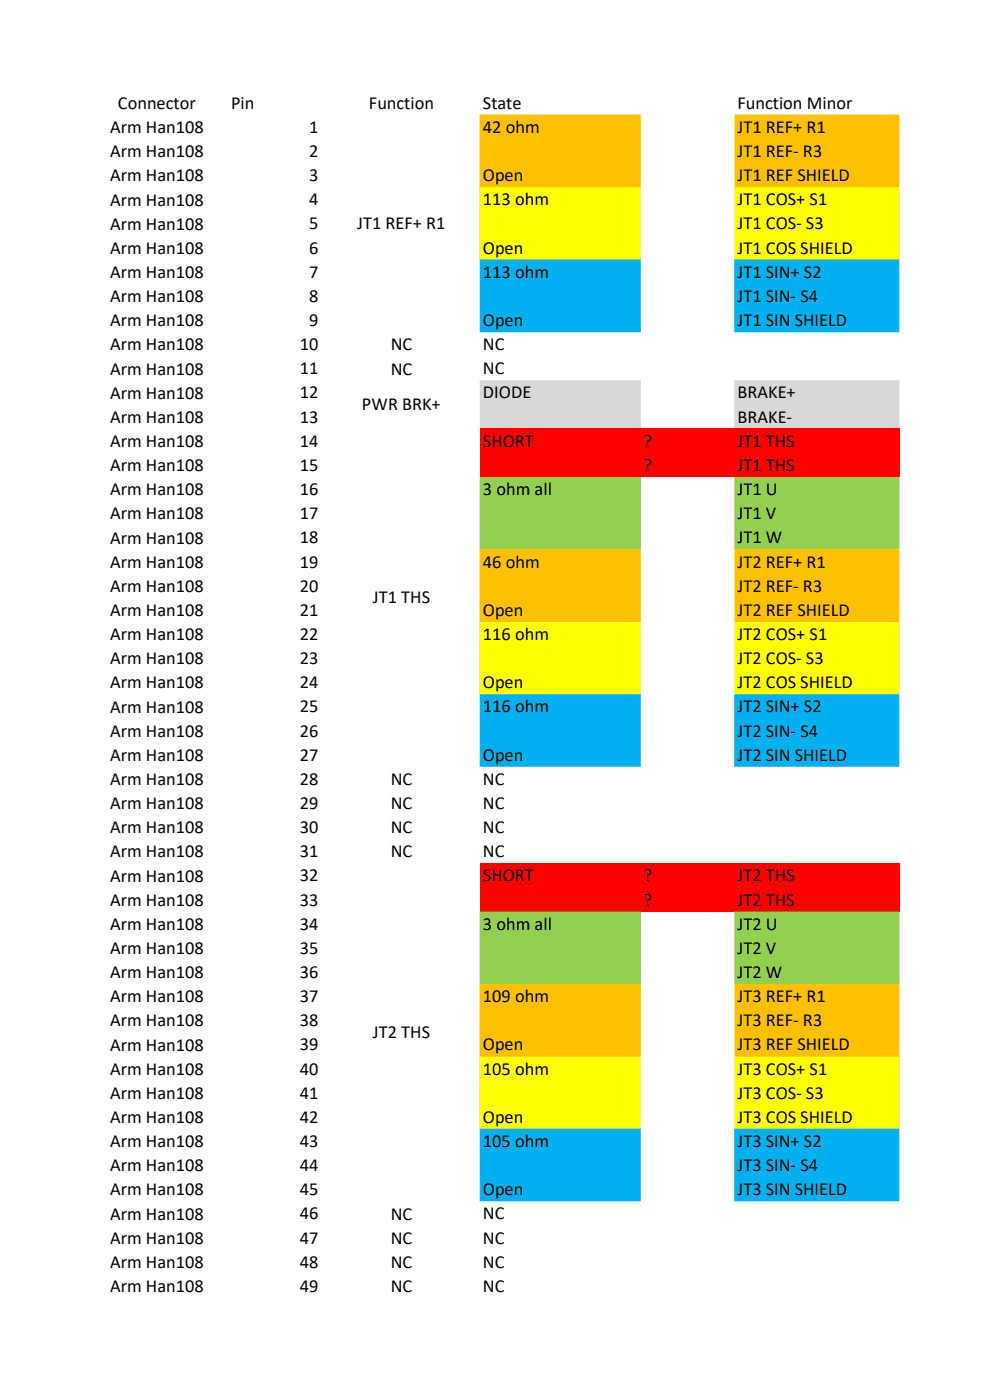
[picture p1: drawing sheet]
<svg xmlns="http://www.w3.org/2000/svg" width="210mm" height="297mm" viewBox="0 0 210 297" stroke-linecap="round" stroke-linejoin="round" font-family="sans-serif">
<defs><g id="words">
<g font-size="3.9">
<text x="25" y="23.1">Connector</text>
<text x="49" y="23.1">Pin</text>
<text x="78.3" y="23.1">Function</text>
<text x="102.4" y="23.1">State</text>
<text x="156.5" y="23.1">Function Minor</text>
<text x="23.4" y="28.2">Arm Han108</text>
<text x="65.6" y="28.2">1</text>
<text x="102.4" y="28.2">42 ohm</text>
<text x="156.5" y="28.2">JT1 REF+ R1</text>
<text x="23.4" y="33.4">Arm Han108</text>
<text x="65.6" y="33.3">2</text>
<text x="156.5" y="33.3">JT1 REF- R3</text>
<text x="23.4" y="38.5">Arm Han108</text>
<text x="65.6" y="38.4">3</text>
<text x="102.4" y="38.4">Open</text>
<text x="156.5" y="38.4">JT1 REF SHIELD</text>
<text x="23.4" y="43.6">Arm Han108</text>
<text x="65.6" y="43.6">4</text>
<text x="102.4" y="43.6">113 ohm</text>
<text x="156.5" y="43.6">JT1 COS+ S1</text>
<text x="23.4" y="48.7">Arm Han108</text>
<text x="23.4" y="53.8">Arm Han108</text>
<text x="65.6" y="48.7">5</text>
<text x="65.6" y="53.8">6</text>
<text x="75.8" y="48.6">JT1 REF+ R1</text>
<text x="102.4" y="53.8">Open</text>
<text x="156.5" y="48.7">JT1 COS- S3</text>
<text x="156.5" y="53.8">JT1 COS SHIELD</text>
<text x="23.4" y="59">Arm Han108</text>
<text x="65.6" y="58.9">7</text>
<text x="102.4" y="58.9">113 ohm</text>
<text x="156.5" y="58.9">JT1 SIN+ S2</text>
<text x="23.4" y="64.1">Arm Han108</text>
<text x="65.6" y="64.1">8</text>
<text x="156.5" y="64.1">JT1 SIN- S4</text>
<text x="23.4" y="69.2">Arm Han108</text>
<text x="65.6" y="69.2">9</text>
<text x="102.4" y="69.2">Open</text>
<text x="156.5" y="69.2">JT1 SIN SHIELD</text>
<text x="23.4" y="74.3">Arm Han108</text>
<text x="63.6" y="74.3">10</text>
<text x="82.9" y="74.3">NC</text>
<text x="102.4" y="74.3">NC</text>
<text x="23.4" y="79.5">Arm Han108</text>
<text x="63.6" y="79.4">11</text>
<text x="82.9" y="79.5">NC</text>
<text x="102.4" y="79.4">NC</text>
<text x="23.4" y="84.6">Arm Han108</text>
<text x="23.4" y="89.7">Arm Han108</text>
<text x="63.6" y="84.5">12</text>
<text x="63.6" y="89.7">13</text>
<text x="76.8" y="87">PWR BRK+</text>
<text x="102.4" y="84.5">DIODE</text>
<text x="156.5" y="84.5">BRAKE+</text>
<text x="156.5" y="89.7">BRAKE-</text>
<text x="23.4" y="94.8">Arm Han108</text>
<text x="63.6" y="94.8">14</text>
<text x="102.4" y="94.8">SHORT</text>
<text x="136.6" y="94.8">?</text>
<text x="156.5" y="94.8">JT1 THS</text>
<text x="23.4" y="99.9">Arm Han108</text>
<text x="63.6" y="99.9">15</text>
<text x="136.6" y="99.9">?</text>
<text x="156.5" y="99.9">JT1 THS</text>
<text x="23.4" y="105.1">Arm Han108</text>
<text x="63.6" y="105">16</text>
<text x="102.4" y="105">3 ohm all</text>
<text x="156.5" y="105">JT1 U</text>
<text x="23.4" y="110.2">Arm Han108</text>
<text x="63.6" y="110.2">17</text>
<text x="156.5" y="110.2">JT1 V</text>
<text x="23.4" y="115.3">Arm Han108</text>
<text x="63.6" y="115.3">18</text>
<text x="156.5" y="115.3">JT1 W</text>
<text x="23.4" y="120.4">Arm Han108</text>
<text x="23.4" y="125.6">Arm Han108</text>
<text x="63.6" y="120.4">19</text>
<text x="63.6" y="125.5">20</text>
<text x="102.4" y="120.4">46 ohm</text>
<text x="156.5" y="120.4">JT2 REF+ R1</text>
<text x="156.5" y="125.5">JT2 REF- R3</text>
<text x="23.4" y="130.7">Arm Han108</text>
<text x="63.6" y="130.6">21</text>
<text x="79.1" y="127.9">JT1 THS</text>
<text x="102.4" y="130.6">Open</text>
<text x="156.5" y="130.6">JT2 REF SHIELD</text>
<text x="23.4" y="135.8">Arm Han108</text>
<text x="63.6" y="135.8">22</text>
<text x="102.4" y="135.8">116 ohm</text>
<text x="156.5" y="135.8">JT2 COS+ S1</text>
<text x="23.4" y="140.9">Arm Han108</text>
<text x="63.6" y="140.9">23</text>
<text x="156.5" y="140.9">JT2 COS- S3</text>
<text x="23.4" y="146.1">Arm Han108</text>
<text x="63.6" y="146">24</text>
<text x="102.4" y="146">Open</text>
<text x="156.5" y="146">JT2 COS SHIELD</text>
<text x="23.4" y="151.2">Arm Han108</text>
<text x="63.6" y="151.1">25</text>
<text x="102.4" y="151.1">116 ohm</text>
<text x="156.5" y="151.1">JT2 SIN+ S2</text>
<text x="23.4" y="156.3">Arm Han108</text>
<text x="23.4" y="161.4">Arm Han108</text>
<text x="63.6" y="156.3">26</text>
<text x="63.6" y="161.4">27</text>
<text x="102.4" y="161.4">Open</text>
<text x="156.5" y="156.3">JT2 SIN- S4</text>
<text x="156.5" y="161.4">JT2 SIN SHIELD</text>
<text x="23.4" y="166.5">Arm Han108</text>
<text x="63.6" y="166.5">28</text>
<text x="82.9" y="166.5">NC</text>
<text x="102.4" y="166.5">NC</text>
<text x="23.4" y="171.7">Arm Han108</text>
<text x="63.6" y="171.6">29</text>
<text x="82.9" y="171.7">NC</text>
<text x="102.4" y="171.6">NC</text>
<text x="23.4" y="176.8">Arm Han108</text>
<text x="63.6" y="176.7">30</text>
<text x="82.9" y="176.8">NC</text>
<text x="102.4" y="176.7">NC</text>
<text x="23.4" y="181.9">Arm Han108</text>
<text x="63.6" y="181.9">31</text>
<text x="82.9" y="181.9">NC</text>
<text x="102.4" y="181.9">NC</text>
<text x="23.4" y="187">Arm Han108</text>
<text x="63.6" y="187">32</text>
<text x="102.4" y="187">SHORT</text>
<text x="136.6" y="187">?</text>
<text x="156.5" y="187">JT2 THS</text>
<text x="23.4" y="192.2">Arm Han108</text>
<text x="23.4" y="197.3">Arm Han108</text>
<text x="63.6" y="192.1">33</text>
<text x="63.6" y="197.2">34</text>
<text x="102.4" y="197.2">3 ohm all</text>
<text x="136.6" y="192.1">?</text>
<text x="156.5" y="192.1">JT2 THS</text>
<text x="156.5" y="197.2">JT2 U</text>
<text x="23.4" y="202.4">Arm Han108</text>
<text x="63.6" y="202.4">35</text>
<text x="156.5" y="202.4">JT2 V</text>
<text x="23.4" y="207.5">Arm Han108</text>
<text x="63.6" y="207.5">36</text>
<text x="156.5" y="207.5">JT2 W</text>
<text x="23.4" y="212.6">Arm Han108</text>
<text x="63.6" y="212.6">37</text>
<text x="102.4" y="212.6">109 ohm</text>
<text x="156.5" y="212.6">JT3 REF+ R1</text>
<text x="23.4" y="217.8">Arm Han108</text>
<text x="63.6" y="217.7">38</text>
<text x="79.1" y="220.1">JT2 THS</text>
<text x="156.5" y="217.7">JT3 REF- R3</text>
<text x="23.4" y="222.9">Arm Han108</text>
<text x="63.6" y="222.8">39</text>
<text x="63.6" y="228">40</text>
<text x="102.4" y="222.8">Open</text>
<text x="102.4" y="228">105 ohm</text>
<text x="156.5" y="222.8">JT3 REF SHIELD</text>
<text x="156.5" y="228">JT3 COS+ S1</text>
<text x="23.4" y="228">Arm Han108</text>
<text x="23.4" y="233.1">Arm Han108</text>
<text x="63.6" y="233.1">41</text>
<text x="156.5" y="233.1">JT3 COS- S3</text>
<text x="23.4" y="238.3">Arm Han108</text>
<text x="63.6" y="238.2">42</text>
<text x="102.4" y="238.2">Open</text>
<text x="156.5" y="238.2">JT3 COS SHIELD</text>
<text x="23.4" y="243.4">Arm Han108</text>
<text x="63.6" y="243.3">43</text>
<text x="102.4" y="243.3">105 ohm</text>
<text x="156.5" y="243.3">JT3 SIN+ S2</text>
<text x="23.4" y="248.5">Arm Han108</text>
<text x="63.6" y="248.5">44</text>
<text x="156.5" y="248.5">JT3 SIN- S4</text>
<text x="23.4" y="253.6">Arm Han108</text>
<text x="63.6" y="253.6">45</text>
<text x="102.4" y="253.6">Open</text>
<text x="156.5" y="253.6">JT3 SIN SHIELD</text>
<text x="23.4" y="258.7">Arm Han108</text>
<text x="23.4" y="263.9">Arm Han108</text>
<text x="63.6" y="258.7">46</text>
<text x="63.6" y="263.8">47</text>
<text x="82.9" y="258.7">NC</text>
<text x="82.9" y="263.9">NC</text>
<text x="102.4" y="258.7">NC</text>
<text x="102.4" y="263.8">NC</text>
<text x="23.4" y="269">Arm Han108</text>
<text x="63.6" y="268.9">48</text>
<text x="82.9" y="269">NC</text>
<text x="102.4" y="268.9">NC</text>
<text x="23.4" y="274.1">Arm Han108</text>
<text x="63.6" y="274.1">49</text>
<text x="82.9" y="274.1">NC</text>
<text x="102.4" y="274.1">NC</text>
</g>
</g></defs>
<path d="M101.8 24.3h34.1v15.5h-34.1zM155.8 24.3h35v15.5h-35z" fill-rule="evenodd" fill="#ffc000"/>
<path d="M101.8 39.7h34.1v15.4h-34.1zM155.8 39.7h35v15.4h-35z" fill-rule="evenodd" fill="#ff0"/>
<path d="M101.8 55.1h34.1v15.4h-34.1zM155.8 55.1h35v15.4h-35z" fill-rule="evenodd" fill="#00b0f0"/>
<path d="M101.8 80.7h34.1v10.3h-34.1zM155.8 80.7h35v10.3h-35z" fill-rule="evenodd" fill="#d8d8d8"/>
<path d="M101.8 90.9h89v10.3h-89z" fill="#f00"/>
<path d="M101.8 101.2h34.1v15.4h-34.1zM155.8 101.2h35v15.4h-35z" fill-rule="evenodd" fill="#92d050"/>
<path d="M101.8 116.5h34.1v15.5h-34.1zM155.8 116.5h35v15.5h-35z" fill-rule="evenodd" fill="#ffc000"/>
<path d="M101.8 131.9h34.1v15.4h-34.1zM155.8 131.9h35v15.4h-35z" fill-rule="evenodd" fill="#ff0"/>
<path d="M101.8 147.3h34.1v15.4h-34.1zM155.8 147.3h35v15.4h-35z" fill-rule="evenodd" fill="#00b0f0"/>
<path d="M101.8 183.1h89v10.3h-89z" fill="#f00"/>
<path d="M101.8 193.4h34.1v15.4h-34.1zM155.8 193.4h35v15.4h-35z" fill-rule="evenodd" fill="#92d050"/>
<path d="M101.8 208.7h34.1v15.5h-34.1zM155.8 208.7h35v15.5h-35z" fill-rule="evenodd" fill="#ffc000"/>
<path d="M101.8 224.1h34.1v15.4h-34.1zM155.8 224.1h35v15.4h-35z" fill-rule="evenodd" fill="#ff0"/>
<path d="M101.8 239.5h34.1v15.4h-34.1zM155.8 239.5h35v15.4h-35z" fill-rule="evenodd" fill="#00b0f0"/>
<use href="#words"/>
</svg>
